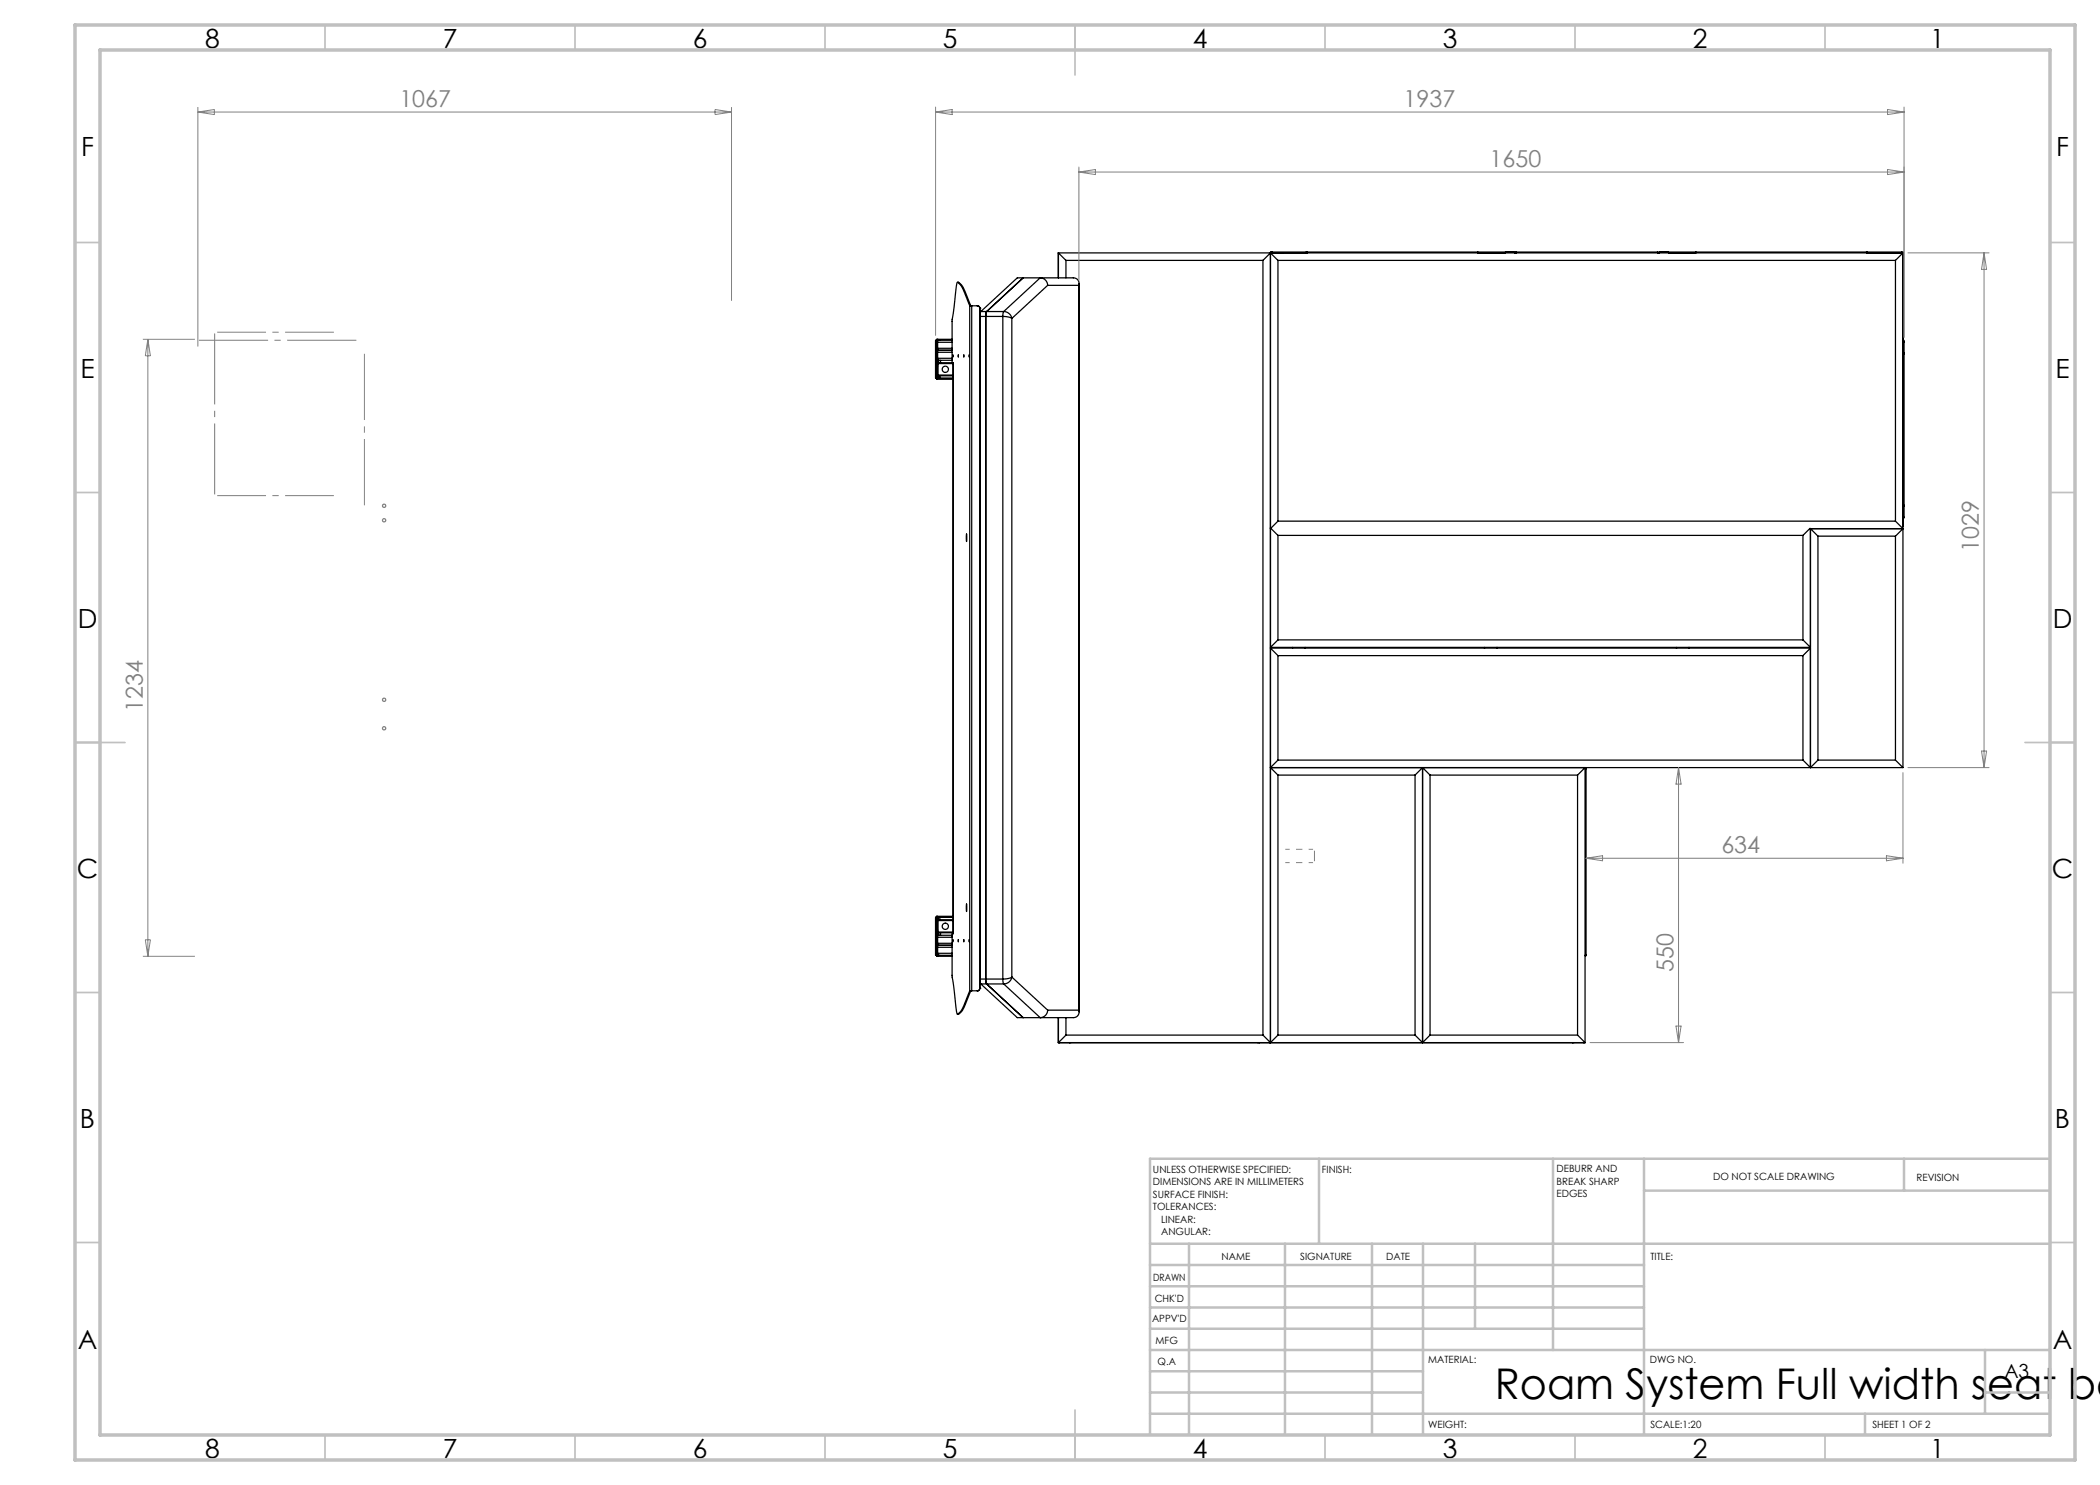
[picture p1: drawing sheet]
<svg xmlns="http://www.w3.org/2000/svg" width="420mm" height="297mm" viewBox="0 0 420 297" stroke-linecap="round" stroke-linejoin="round" font-family="sans-serif">
<defs><g id="words">
<text font-size="8.5" x="298.9" y="279.7">Roam System Full width seat be</text>
<g font-size="5.3">
<text x="41" y="9.5">8</text>
<text x="88.5" y="9.5">7</text>
<text x="138.5" y="9.5">6</text>
<text x="188.5" y="9.5">5</text>
<text x="238.5" y="9.5">4</text>
<text x="288.5" y="9.5">3</text>
<text x="338.5" y="9.5">2</text>
<text x="386" y="9.5">1</text>
<text x="16.2" y="31.3">F</text>
<text x="411.2" y="31.3">F</text>
<text x="16.1" y="75.5">E</text>
<text x="411.1" y="75.5">E</text>
<text x="15.5" y="125.5">D</text>
<text x="410.5" y="125.5">D</text>
<text x="15.4" y="175.5">C</text>
<text x="410.4" y="175.5">C</text>
<text x="16" y="225.5">B</text>
<text x="411" y="225.5">B</text>
<text x="15.5" y="269.8">A</text>
<text x="410.5" y="269.8">A</text>
<text x="41" y="291.5">8</text>
<text x="88.5" y="291.5">7</text>
<text x="138.5" y="291.5">6</text>
<text x="188.5" y="291.5">5</text>
<text x="238.5" y="291.5">4</text>
<text x="288.5" y="291.5">3</text>
<text x="338.5" y="291.5">2</text>
<text x="386" y="291.5">1</text>
</g>
<g font-size="4.7" fill="#808080">
<text x="79.9" y="21.4">1067</text>
<text x="280.7" y="21.4">1937</text>
<text x="297.9" y="33.4">1650</text>
<text x="395.8" y="110.4" transform="rotate(-90 395.8 110.4)">1029</text>
<text x="28.6" y="142.4" transform="rotate(-90 28.6 142.4)">1234</text>
<text x="344.3" y="170.6">634</text>
<text x="334.7" y="194.5" transform="rotate(-90 334.7 194.5)">550</text>
</g>
<text font-size="3.9" x="400.9" y="275.5">A3</text>
<g font-size="2">
<text x="230.6" y="234.6">UNLESS OTHERWISE SPECIFIED:</text>
<text x="230.6" y="237.1">DIMENSIONS ARE IN MILLIMETERS</text>
<text x="230.6" y="239.6">SURFACE FINISH:</text>
<text x="264.4" y="234.6">FINISH:</text>
<text x="311.3" y="234.5">DEBURR AND</text>
<text x="311.3" y="237">BREAK SHARP</text>
<text x="311.3" y="239.5">EDGES</text>
<text x="342.6" y="236">DO NOT SCALE DRAWING</text>
<text x="383.3" y="236.2">REVISION</text>
<text x="230.6" y="242.1">TOLERANCES:</text>
<text x="232.2" y="244.6">LINEAR:</text>
<text x="232.2" y="247.1">ANGULAR:</text>
<text x="244.3" y="252">NAME</text>
<text x="260" y="251.9">SIGNATURE</text>
<text x="277.2" y="251.9">DATE</text>
<text x="330.1" y="251.9">TITLE:</text>
<text x="230.6" y="256.1">DRAWN</text>
<text x="230.9" y="260.3">CHK'D</text>
<text x="230.4" y="264.4">APPV'D</text>
<text x="231.1" y="268.8">MFG</text>
<text x="231.5" y="273">Q.A</text>
<text x="285.6" y="272.5">MATERIAL:</text>
<text x="330" y="272.5">DWG NO.</text>
<text x="285.6" y="285.5">WEIGHT:</text>
<text x="330.1" y="285.6">SCALE:1:20</text>
<text x="374.5" y="285.6">SHEET 1 OF 2</text>
</g>
</g></defs>
<g fill="none" stroke="#000" stroke-width=".25">
<path d="M191.5 56.5h.3a4.3 4.3 0 0 1 1.5 2.6l.8 2M204.6 55.6l-7.3 6.7-.1 1v132.7l.1 .8 7.3 6.7M209.5 57.1a1.52 1.52 0 0 0-1.5-1.5l-7.3 6.7M209.5 57.1h6.3a1.15 1.15 0 0 0-1.1-1.5h-11.2l-7.3 6.7M209.5 57.1l-7.1 6.6M211.7 50.6l1.5 1.5M211.7 50.6h168.9l-1.5 1.5M211.7 50.6v5M213.2 52.1h39.4M213.2 52.1v3.5M215.8 56.7v145.7M252.6 52.1l1.5-1.5 1.5 1.5"/>
<path d="M252.6 52.1v154.9M254.1 50.6h7.1M254.4 50.4h-.3v158.1M254.4 50.4h6.8M254.4 50.4v.2M255.6 52.1v52.1M255.6 52.1h123.5M256.6 50.6h.1M261.2 50.6h.1M261.2 50.4h.1M261.2 50.4v.2M261.3 50.4h112.1"/>
<path d="M261.3 50.6h.1M261.3 50.4v.2M261.4 50.4v.2M295.6 50.4v.2M295.7 50.6h.2M300.7 50.6h.3M300.7 50.6h-.1M300.7 50.6h.1M300.9 50.6h.1M301 50.6h-5.4M301 50.6h.1M301.2 50.4l-.2 .2"/>
<path d="M302.8 50.4l.1 .2M302.9 50.6h.3M302.9 50.6h.1M303.2 50.4v.2M331.5 50.4v.2M331.5 50.6h.3M331.8 50.6h.1M332 50.4l-.2 .2M333.6 50.4l.1 .2M333.7 50.6h5.5M333.7 50.6h.3M333.7 50.6h.1"/>
<path d="M333.9 50.6h.1M334 50.6h.2M334 50.6h.1M338.9 50.6h.1M339.2 50.4v.2M373.3 50.4v.2M373.3 50.6h.1M373.4 50.6h.1M373.4 50.4h.1M373.4 50.4v.2M373.5 50.4h6.8M373.5 50.6h7.1"/>
<path d="M373.5 50.4v.2M378.1 50.6h.1M379.1 52.1v52.1M380.3 50.4h.3v103.1M380.3 50.4v.2M187.1 68.3h.1M187.1 68.1h.1M187.1 75.6h.1M187.1 68.1v7.5M187.1 75.6l3.5 .1M187.2 68.8l.1 .5zM187.2 70.8l.1 .6z"/>
<path d="M187.3 72.1h.4M187.3 72.1l-.1 3.5M187.3 75.7v.2h3.3M187.3 75.6v.1M187.4 75.7v.2M187.5 75.5l-.1 .1M187.5 68.1h.1M187.5 72l.2 .1M187.5 70l.2 .1M187.5 72.4v3.1M187.5 75.5h.1M187.5 72.1l-.1 3.5"/>
<path d="M187.5 68.5h2.9M187.5 71.7h2.9M187.5 70.5h2.9M187.5 69.7h2.9M187.5 67.9l.1 4.7M187.6 75.2h.4M187.6 72.6v.1M187.6 75v.2M187.6 72.7v2.3M187.6 75.2v.5M187.6 75h3M187.6 72.7h3"/>
<path d="M187.6 72.6h.1M187.7 72.6h.4M187.7 72.1h2.7M187.7 72.1v.5M187.7 68.1h-.2M187.7 70.1h-.2M187.7 70.1h2.7M188 75.2v.5M188 75.2h2.6M188.1 72.6h2.5v114.2h-.1l-.1 .3v8l.9 7.2 .2 .6 .1-.1a4.2 4.2 0 0 0 1.5-2.5l.8-2.1M188.1 72.1v.5M190.4 72.1l.1 .5"/>
<path d="M190.4 67.9h-3.1v4.2M190.4 68.1h-3.3M190.6 70.9v.5zM190.6 72.7h.1M191.7 70.9v.5zM192.8 70.9v.5zM193.9 70.9v.5zM193.9 61.1l-.1-.3a11.4 11.4 0 0 0-2-4.1l-.3-.2a18.7 18.7 0 0 0-.7 4.9l-.4 2.7v8M193.9 61.2h.1M193.9 61.1v137.1M193.9 61.1h.2M193.9 61.2h.4"/>
<path d="M194.1 61.1v.1M194.3 61.2v137M194.3 61.2h1.2M195.5 61.2l.3 .1 .2 .4M195.5 61.2h.1M196 61.7h.1M196 68.1h.1M196 67.9h.1M196 61.7v136M196 63.3h4.6M196 63.3v132.5M196.2 62.3l-.2 1"/>
<path d="M196.2 62.3h4.5M200.6 63.3l1.1 .1 .7 .3M200.6 63.3v132.5M200.7 62.3l-.1 1M200.7 62.3a1.64 1.64 0 0 1 1.7 1.4M202.4 63.7v131.7M380.6 70.7h.2l-.2 .1M380.6 67.9l.2 .4M380.6 68.3h.2M380.6 68.5h.2M380.8 68.3v.2M380.8 68.5v35"/>
<path d="M193.3 106.8v1.5zM254.1 105.6l1.5 1.5M255.6 104.2l-1.5 1.5M255.6 107.1v20.9M255.6 107.1h105M255.6 104.2h123.5M360.6 107.1v20.9M362 105.7l-1.4 1.4M362.1 105.7l1.5 1.5M362.1 105.7h18.5M362.1 105.7v47.8M363.6 107.2h15.5"/>
<path d="M363.6 107.2v44.8M379.1 104.2l1.5 1.5M379.1 107.2v44.8M380.6 105.7l-1.5 1.5M380.6 105.3h.1M380.6 101.1l.2 .1h-.2M380.6 103.5h.2M380.8 103.5l-.2 .1M255.6 128l-1.5 1.5h108l-1.5-1.5M255.6 131.1l-1.5-1.5h108l-1.5 1.5M255.6 131.1v20.9M255.6 128h105"/>
<path d="M255.6 131.1h105M258.5 129.5v.1M261 129.5v.1M296.9 129.5v.1M299.4 129.5v.1M335.3 129.5v.1M337.8 129.5v.1M360.6 131.1v20.9M254.1 153.5l1.5 1.5M254.1 153.5h126.5M255.6 152l-1.5 1.5M255.6 152h105"/>
<path d="M255.6 155v52M255.6 155h27.4M283 155v52M284.5 153.5l-1.5 1.5M284.5 153.5l1.5 1.5M284.5 153.5v55M286 155h29.5M286 155v52M315.5 155l1.5-1.5v55h-.2M315.5 155v52M317 153.7h.2M317.1 153.5l.1 .2"/>
<path d="M317.2 153.7v37.3M360.6 152l1.5 1.5M363.6 152l-1.5 1.5M363.6 152h15.5M379.1 152l1.5 1.5M187.1 183.5h.1M187.1 191h.1M187.1 190.9h.1M187.1 183.5v7.5M187.1 191l3.3 .1M187.2 187.8l.1 .5zM187.2 189.8l.1 .6z"/>
<path d="M187.2 183.5l.1 3.6M187.3 187.1h.4M187.3 187.1v4.2h3.1M187.3 183.5h.1M187.4 183.5l.1 3.6M187.4 183.6l.1 .1zM187.4 183.3v.2M187.5 191v.1M187.5 189l.2 .1M187.5 191l.2 .1M187.5 183.7h.1M187.5 183.7v3"/>
<path d="M187.5 187.5h2.9M187.5 188.7h2.9M187.5 190.7h2.9M187.5 189.5h2.9M187.6 184h.4M187.6 186.4v.2M187.6 184v.1M187.6 186.6h.1M187.6 183.5v.5M187.6 184.1v2.3M187.6 186.6l-.1 4.7M187.6 184.1h3"/>
<path d="M187.6 186.4h3M187.7 187.1h2.7M187.7 186.6h.4M187.7 186.6v.5M187.7 187.1h-.2M187.7 189.1h-.2M187.7 189.1h2.7M188 183.5v.5M188 184h2.6M188.1 186.6v.5M188.1 186.6h2.5M190.6 187.9v.5z"/>
<path d="M190.6 183.5h-3.5M190.6 183.3h-3.3v.2M190.6 186.7h.1M191.7 187.9v.5zM192.8 187.9v.5zM193.3 180.8v1.5zM193.9 187.9v.5zM193.9 198.2h.1M193.9 198.2h.2M193.9 198.2h.4M194.1 198.2l-.2 .6a9.2 9.2 0 0 1-1.9 3.8l-.5 .3M194.1 198.2h.1"/>
<path d="M194.3 198.2h1.2M195.5 198.2h.1M196 197.7l-.2 .3-.3 .2M196 197.7h.1M196 191.1h.1M196 191.3h.1M196 195.8l.2 1M196 195.8h4.6M196.2 196.8l7.3 6.7h11.2a1.15 1.15 0 0 0 1.1-1.5h-6.3M196.2 196.8h4.5M200.6 195.8l.1 1M200.7 196.8l7.3 6.7a1.52 1.52 0 0 0 1.5-1.5"/>
<path d="M202.4 195.4a1.64 1.64 0 0 1-1.7 1.4M202.4 195.4l-.7 .3-1.1 .1M202.4 195.4l7.1 6.6M317 191h.2M317.2 191l-.2 .1M211.7 203.5v5h.2M211.7 203.5v5M211.9 208.5h2M211.9 208.5h.1M213.2 207l-1.5 1.5M213.2 207h39.4M213.2 203.5v3.5"/>
<path d="M213.9 208.5h.3M213.9 208.5h.1M214.2 208.5h.1M214.2 208.5h37.4M251.6 208.5h.1M251.6 208.5h.3M251.9 208.5h2M251.9 208.5h.1M252.6 207l1.5 1.5M253.9 208.5h.2M253.9 208.5h.1M254.1 208.5h.1"/>
<path d="M254.1 208.5h60.4M255.6 207l-1.5 1.5M255.6 207h27.4M283 207l1.5 1.5M286 207l-1.5 1.5M286 207h29.5M314.5 208.5h.3M314.5 208.5h.1M314.8 208.5h2M314.8 208.5h.1M315.5 207l1.5 1.5h-105.3M316.8 208.5h.1"/>
<circle cx="189.1" cy="73.9" r=".62"/>
<circle cx="189.1" cy="185.3" r=".62"/>
</g>
<g fill="none" stroke="#808080" stroke-width=".25">
<circle cx="76.8" cy="101.2" r=".33"/>
<circle cx="76.8" cy="104.1" r=".33"/>
<circle cx="76.8" cy="140" r=".32"/>
<circle cx="76.8" cy="145.7" r=".33"/>
</g>
<path d="M72.9 101.1v-30.3" fill="none" stroke="#808080" stroke-width=".2" stroke-dasharray="15.2 1.3 1.3 1.3" stroke-dashoffset="2" stroke-linecap="butt"/>
<path d="M71.3 68h-31.5" fill="none" stroke="#808080" stroke-width=".2" stroke-dasharray="15.2 1.3 1.3 1.3" stroke-dashoffset="1.4" stroke-linecap="butt"/>
<path d="M66.8 66.4h-23.4M43.4 99.1h23.4" fill="none" stroke="#808080" stroke-width=".2" stroke-dasharray="15.2 1.3 1.3 1.3" stroke-dashoffset="5.5" stroke-linecap="butt"/>
<path d="M42.9 66.7v32.2" fill="none" stroke="#808080" stroke-width=".2" stroke-dasharray="15.2 1.3 1.3 1.3" stroke-dashoffset="1" stroke-linecap="butt"/>
<path d="M262.9 170.1v2.1" fill="none" stroke="#808080" stroke-width=".2" stroke-dasharray="15.2 1.3 1.3 1.3" stroke-linecap="butt"/>
<path d="M257.1 169.9h5.5M262.6 172.5h-5.5" fill="none" stroke="#808080" stroke-width=".2" stroke-dasharray="15.2 1.3 1.3 1.3" stroke-dashoffset="14.4" stroke-linecap="butt"/>
<g fill="none" stroke="#808080" stroke-width=".2">
<path d="M39.6 21.4v47.9M39.6 22.4h106.7M39.6 22.4l3.3-.5v1zM143 21.9l3.3 .5-3.3 .5zM146.3 21.4v38.8M187.1 22.4h193.7M187.1 21.4v45.7M187.1 22.4l3.3-.5v1zM215.8 33.4v22.7M215.8 34.4h165M215.8 34.4l3.3-.5v1zM377.5 21.9l3.3 .5-3.3 .5z"/>
<path d="M377.5 33.9l3.3 .5-3.3 .5zM380.8 21.4v46.1M381.6 50.6h16.2M396.8 50.6v102.9M396.8 50.6l.5 3.3h-1zM28.6 67.9h10.4M29.6 67.9v123.4M29.6 67.9l.5 3.3h-1zM335.7 153.5v55M335.7 153.5l.5 3.3h-1zM380.6 154.5v18.1M381.6 153.5h16.2"/>
<path d="M396.3 150.2h1l-.5 3.3zM317.2 171.6h63.4M317.2 171.6l3.3-.5v1.1zM377.3 171.1l3.3 .5-3.3 .6zM28.6 191.3h10.4M29.1 188h1l-.5 3.3zM318 208.5h18.7M335.2 205.2h1l-.5 3.3z"/>
</g>
<g fill="none" stroke="#c0c0c0" stroke-width=".35">
<path d="M65 5v5M115 5v5M165 5v5M215 5v10M265 5v5M315 5v5M365 5v5M15 48.5h5M410 48.5h5M15 98.5h5M410 98.5h5M15 148.5h10"/>
<path d="M405 148.5h10M15 198.5h5M410 198.5h5M15 248.5h5M410 248.5h5M65 287v5M115 287v5M165 287v5M215 282v10M265 287v5M315 287v5M365 287v5"/>
</g>
<g fill="none" stroke="#c0c0c0" stroke-width=".5">
<path d="M263.8 231.8v17M310.6 231.8v38.2M328.8 231.8v55.2M328.8 238.1h81.2M380.8 231.8v6.3M410 231.8h-180v55.2M230 248.8h180M230 257.3h98.8M230 253h98.8M237.8 248.8v38.2M257 248.8v38.2M274.4 248.8v38.2"/>
<path d="M284.6 248.8v38.2M295 248.8v17M230 265.8h98.8M230 261.5h98.8M230 278.5h54.6M230 274.3h54.6M230 270h180M397 278.5h13M397 270v12.8M230 282.8h180M373 282.8v4.2"/>
</g>
<path d="M15 5h400v287h-400zM20 10h390v277h-390z" fill="none" stroke="#c0c0c0" stroke-width=".7"/>
<use href="#words"/>
</svg>
